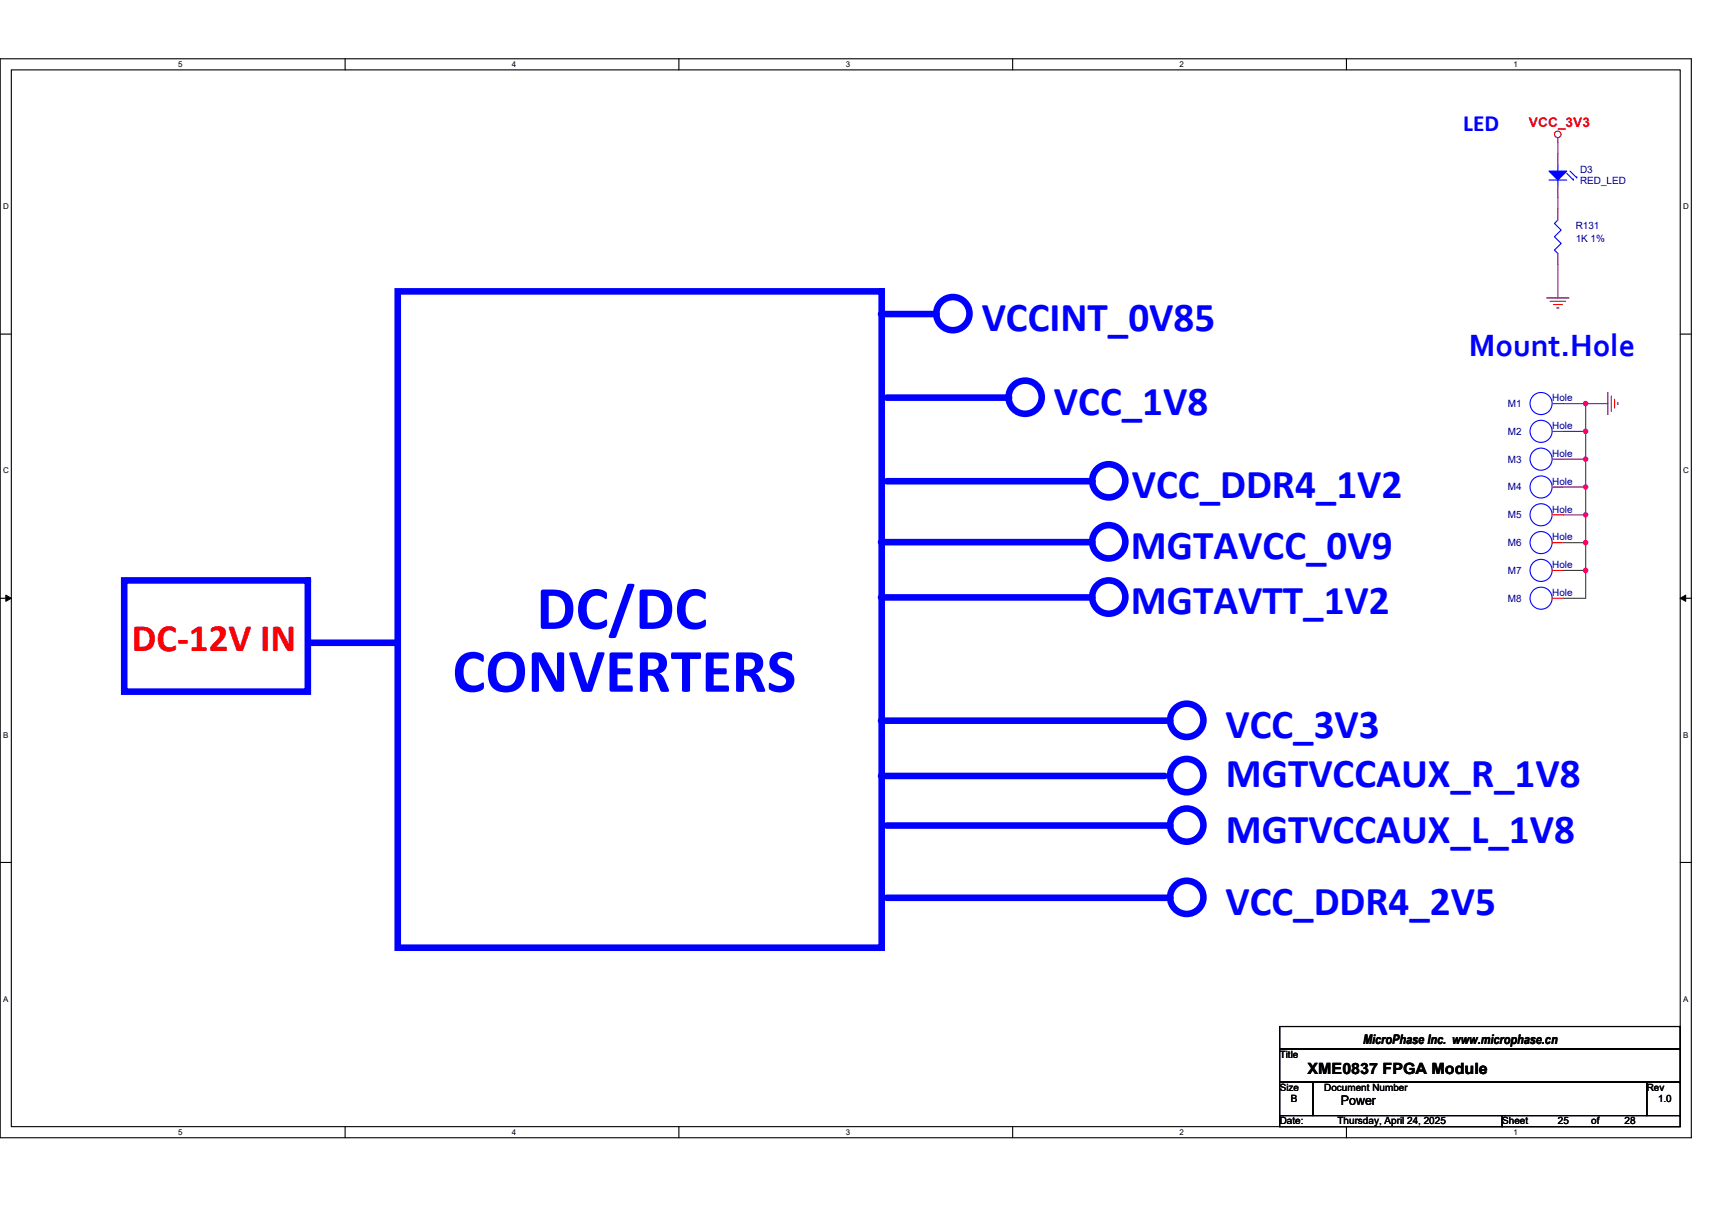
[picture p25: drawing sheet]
<svg xmlns="http://www.w3.org/2000/svg" width="297mm" height="210mm" viewBox="0 0 297 210" stroke-linecap="round" stroke-linejoin="round" font-family="sans-serif">
<defs><g id="words">
<g font-size="10.8" fill="#00f">
<text x="93.1" y="109.1">DC/DC</text>
<text x="78.5" y="120">CONVERTERS</text>
</g>
<g font-size="7.1" fill="#00f">
<text x="170.3" y="57.5">VCCINT_0V85</text>
<text x="182.9" y="72">VCC_1V8</text>
<text x="196.4" y="86.5">VCC_DDR4_1V2</text>
<text x="196.2" y="97">MGTAVCC_0V9</text>
<text x="196.2" y="106.6">MGTAVTT_1V2</text>
<text x="212.6" y="128">VCC_3V3</text>
<text x="212.7" y="136.6">MGTVCCAUX_R_1V8</text>
<text x="212.7" y="146.2">MGTVCCAUX_L_1V8</text>
<text x="212.6" y="158.8">VCC_DDR4_2V5</text>
</g>
<text font-size="6.8" fill="#f00" x="22.9" y="113">DC-12V IN</text>
<text font-size="5.6" fill="#00f" x="254.8" y="61.8">Mount.Hole</text>
<text font-size="4" fill="#00f" x="253.9" y="22.7">LED</text>
<text font-size="2.7" x="226.9" y="186.4">XME0837 FPGA Module</text>
<text font-size="2.3" fill="#f00" x="265.3" y="22">VCC_3V3</text>
<g font-size="2.3">
<text x="236.5" y="181.1">MicroPhase Inc. www.microphase.cn</text>
<text x="232.6" y="191.8">Power</text>
</g>
<g font-size="1.7" fill="#000080">
<text x="274.1" y="30.1">D3</text>
<text x="274.1" y="32">RED_LED</text>
<text x="273.4" y="39.7">R131</text>
<text x="273.4" y="42.1">1K 1%</text>
<text x="261.6" y="70.6">M1</text>
<text x="269.3" y="69.7">Hole</text>
<text x="261.6" y="75.4">M2</text>
<text x="269.3" y="74.5">Hole</text>
<text x="261.6" y="80.3">M3</text>
<text x="269.3" y="79.3">Hole</text>
<text x="261.6" y="85.1">M4</text>
<text x="261.6" y="89.9">M5</text>
<text x="269.3" y="84.1">Hole</text>
<text x="269.3" y="89">Hole</text>
<text x="261.6" y="94.7">M6</text>
<text x="269.3" y="93.8">Hole</text>
<text x="261.6" y="99.6">M7</text>
<text x="269.3" y="98.6">Hole</text>
<text x="261.6" y="104.4">M8</text>
<text x="269.3" y="103.4">Hole</text>
</g>
<g font-size="1.7">
<text x="222" y="183.6">Title</text>
<text x="222" y="189.3">Size</text>
<text x="224" y="191.3">B</text>
<text x="229.8" y="189.3">Document Number</text>
<text x="285.7" y="189.3">Rev</text>
<text x="287.7" y="191.3">1.0</text>
<text x="222" y="195.1">Date:</text>
<text x="232.1" y="195.1">Thursday, April 24, 2025</text>
<text x="260.6" y="195.1">Sheet</text>
<text x="270.3" y="195.1">25</text>
<text x="276.1" y="195.1">of</text>
<text x="281.9" y="195.1">28</text>
</g>
<g font-size="1.4">
<text x="30.9" y="11.7">5</text>
<text x="88.8" y="11.7">4</text>
<text x="146.7" y="11.7">3</text>
<text x="204.7" y="11.7">2</text>
<text x="262.6" y="11.7">1</text>
<text x=".5" y="36.3">D</text>
<text x="292" y="36.3">D</text>
<text x=".5" y="82.1">C</text>
<text x="292" y="82.1">C</text>
<text x=".5" y="128">B</text>
<text x="292" y="128">B</text>
<text x=".5" y="173.8">A</text>
<text x="292" y="173.8">A</text>
<text x="30.9" y="197">5</text>
<text x="88.8" y="197">4</text>
<text x="146.7" y="197">3</text>
<text x="204.7" y="197">2</text>
<text x="262.6" y="197">1</text>
</g>
</g></defs>
<path d="M0 10.2h293.5v187.2h-293.5zM2 12.1h289.5v183.4h-289.5z" fill="none" stroke="#000" stroke-width=".19"/>
<g fill="#fff">
<path d="M30.9 10.4h.8v1.6h-.8z"/>
<path d="M30.9 195.7h.8v1.6h-.8z"/>
</g>
<path d="M59.9 10.2v1.9M59.9 195.5v1.9" fill="none" stroke="#000" stroke-width=".19"/>
<g fill="#fff">
<path d="M88.8 10.4h.8v1.6h-.8z"/>
<path d="M88.8 195.7h.8v1.6h-.8z"/>
</g>
<path d="M117.8 10.2v1.9M117.8 195.5v1.9" fill="none" stroke="#000" stroke-width=".19"/>
<g fill="#fff">
<path d="M146.7 10.4h.8v1.6h-.8z"/>
<path d="M146.7 195.7h.8v1.6h-.8z"/>
</g>
<path d="M175.7 10.2v1.9M175.7 195.5v1.9" fill="none" stroke="#000" stroke-width=".19"/>
<g fill="#fff">
<path d="M204.7 10.4h.7v1.6h-.7z"/>
<path d="M204.7 195.7h.7v1.6h-.7z"/>
</g>
<path d="M233.6 10.2v1.9M233.6 195.5v1.9" fill="none" stroke="#000" stroke-width=".19"/>
<g fill="#fff">
<path d="M262.6 10.4h.7v1.6h-.7z"/>
<path d="M262.6 195.7h.7v1.6h-.7z"/>
<path d="M.5 35.1h1v1.5h-1z"/>
<path d="M292 35.1h1v1.5h-1z"/>
<path d="M.5 80.9h1v1.5h-1z"/>
<path d="M292 80.9h1v1.5h-1z"/>
</g>
<path d="M0 58h2M291.5 58h2" fill="none" stroke="#000" stroke-width=".19"/>
<g fill="#fff">
<path d="M.5 126.7h.9v1.6h-.9z"/>
<path d="M292 126.7h.9v1.6h-.9z"/>
</g>
<path d="M0 103.8h2M291.5 103.8h2" fill="none" stroke="#000" stroke-width=".19"/>
<path d="M1 103.3l1 .5-1 .6zM291.5 103.8l1-.5v1.1z" fill="#000" stroke="#000" stroke-width=".17"/>
<g fill="#fff">
<path d="M.5 172.6h.9v1.5h-.9z"/>
<path d="M292 172.6h.9v1.5h-.9z"/>
</g>
<g fill="none" stroke="#000" stroke-width=".19">
<path d="M0 149.7h2M291.5 149.7h2M222 178.1h69.5v3.9h-69.5zM291.5 178.1h.1M222 182h69.5v5.8h-69.5zM222 187.8h5.8v5.8h-5.8zM222 193.6h38.6v1.9h-38.6zM227.8 187.8h.1M227.8 187.8h57.9v5.8h-57.9zM260.6 193.6h30.9v1.9h-30.9zM260.6 193.6h.1M285.7 187.8h5.8v5.8h-5.8z"/>
<path d="M285.7 187.8h.1M291.5 182h.1M291.5 187.8h.1M291.5 193.6h.1"/>
</g>
<g fill="none" stroke="#00f" stroke-width="1.1">
<path d="M69 50.6h84v113.9h-84zM152.9 54.5h9.6M153 50.6h.1M153.8 69h21.3M152.9 94.1h36.6M153.8 83.5h35.8M21.6 100.7h31.8v19.3h-31.8zM53.4 100.7h.1M53.5 111.5h15.5M152.9 103.7h36.6M152.9 125.1h50.1M152.9 134.7h49.2"/>
<path d="M153.8 143.3h49.3M153.8 155.8h49.3"/>
<circle cx="165.3" cy="54.4" r="2.88"/>
<circle cx="177.9" cy="68.9" r="2.88"/>
<circle cx="192.4" cy="94" r="2.88"/>
<circle cx="192.4" cy="83.4" r="2.88"/>
<circle cx="192.4" cy="103.6" r="2.88"/>
<circle cx="205.9" cy="134.6" r="2.89"/>
<circle cx="205.9" cy="125" r="2.89"/>
<circle cx="205.9" cy="155.7" r="2.89"/>
<circle cx="205.9" cy="143.2" r="2.89"/>
</g>
<g fill="none" stroke="#f00" stroke-width=".19">
<path d="M270.3 23.9v.8M270.3 36.3v1.9M270.3 32.4v1.9M270.3 26.6v1.9M268.4 51.7h3.8M268.9 52.3h2.7M269.5 52.9h1.6M270.1 53.4h.4M270.3 44v1.9M269.3 70h1.9M269.3 79.7h1.9M269.3 74.9h1.9"/>
<path d="M279 68.1v3.9M279.6 68.7v2.7M280.1 69.3v1.5M280.7 69.9v.3M269.3 99h1.9M269.3 84.5h1.9M269.3 94.2h1.9M269.3 89.3h1.9M269.3 103.8h1.9"/>
<circle cx="270.3" cy="23.3" r=".57"/>
</g>
<g fill="none" stroke="#00f" stroke-width=".19">
<path d="M268.7 31.2h3.1M270.3 38.2l-.6 .6 1.2 1.1-1.2 1.2 1.2 1.1-1.2 1.2 .6 .6M270.3 28.5v1.2M270.3 31.2v1.2M271.8 30.1l1.2 1.1v-.1M272.4 29.7l1.2 1.2v-.2"/>
<circle cx="267.4" cy="74.9" r="1.92"/>
<circle cx="267.4" cy="79.7" r="1.92"/>
<circle cx="267.4" cy="70" r="1.92"/>
<circle cx="267.4" cy="84.5" r="1.92"/>
<circle cx="267.4" cy="94.2" r="1.92"/>
<circle cx="267.4" cy="89.3" r="1.92"/>
<circle cx="267.4" cy="99" r="1.92"/>
<circle cx="267.4" cy="103.8" r="1.92"/>
</g>
<path d="M268.7 29.7h3.1l-1.5 1.5z" fill-rule="evenodd" fill="#00f" stroke="#00f" stroke-width=".19"/>
<g fill="none" stroke="#800040" stroke-width=".19">
<path d="M270.3 24.7v1.9M270.3 34.3v2M270.3 45.9v5.8M271.2 74.9h3.9M271.2 79.7h3.9M271.2 70h3.9M275.1 74.9v4.8M275.1 79.7v4.8M275.1 70v4.9M275.1 70h3.9M271.2 84.5h3.9M271.2 89.3h3.9"/>
<path d="M271.2 94.2h3.9M271.2 99h3.9M275.1 84.5v4.8M275.1 89.3v4.9M275.1 94.2v4.8M275.1 99v4.8h-3.9"/>
</g>
<g fill="#f0f" stroke="#f0f" stroke-width=".19">
<circle cx="275.1" cy="70" r=".38"/>
<circle cx="275.1" cy="74.9" r=".38"/>
<circle cx="275.1" cy="84.5" r=".38"/>
<circle cx="275.1" cy="79.7" r=".38"/>
<circle cx="275.1" cy="94.2" r=".38"/>
<circle cx="275.1" cy="89.3" r=".38"/>
<circle cx="275.1" cy="99" r=".38"/>
</g>
<use href="#words"/>
</svg>
